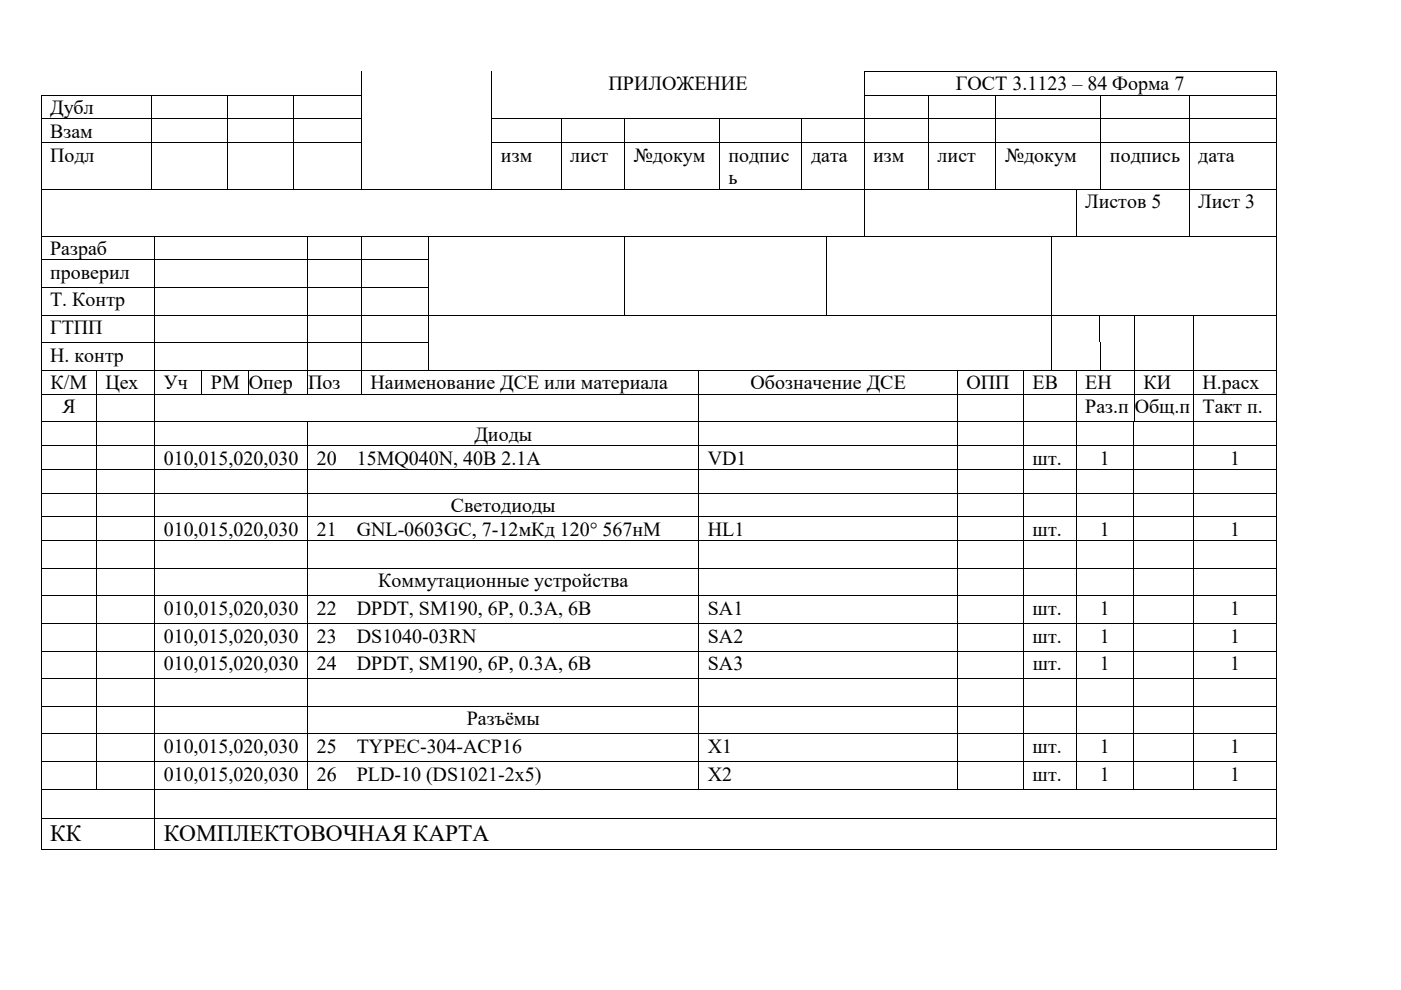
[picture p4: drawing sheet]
<svg xmlns="http://www.w3.org/2000/svg" width="297mm" height="210mm" viewBox="0 0 297 210" stroke-linecap="round" stroke-linejoin="round" font-family="sans-serif">
<defs><g id="words">
<g font-size="5">
<text x="10.6" y="178.3">КК</text>
<text x="34.7" y="178.3">КОМПЛЕКТОВОЧНАЯ КАРТА</text>
</g>
<g font-size="4.2">
<text x="129" y="19.1">ПРИЛОЖЕНИЕ</text>
<text x="202.7" y="19.1">ГОСТ 3.1123 – 84 Форма 7</text>
<text x="10.6" y="24.2">Дубл</text>
<text x="10.6" y="29.2">Взам</text>
<text x="10.6" y="34.2">Подл</text>
<text x="106.2" y="34.2">изм</text>
<text x="120.9" y="34.2">лист</text>
<text x="134.4" y="34.2">№докум</text>
<text x="154.4" y="34.2">подпис</text>
<text x="172" y="34.2">дата</text>
<text x="185.1" y="34.2">изм</text>
<text x="198.8" y="34.2">лист</text>
<text x="213.1" y="34.2">№докум</text>
<text x="235.3" y="34.2">подпись</text>
<text x="254" y="34.2">дата</text>
<text x="154.4" y="39.1">ь</text>
<text x="230.1" y="44.2">Листов 5</text>
<text x="254" y="44.2">Лист 3</text>
<text x="10.6" y="54.1">Разраб</text>
<text x="10.6" y="59.1">проверил</text>
<text x="10.6" y="65">Т. Контр</text>
<text x="10.6" y="70.8">ГТПП</text>
<text x="10.6" y="76.7">Н. контр</text>
<text x="10.7" y="82.6">К/М</text>
<text x="22.3" y="82.6">Цех</text>
<text x="34.7" y="82.6">Уч</text>
<text x="44.7" y="82.6">РМ</text>
<text x="52.7" y="82.6">Опер</text>
<text x="65.3" y="82.6">Поз</text>
<text x="78.6" y="82.6">Наименование ДСЕ или материала</text>
<text x="159.1" y="82.6">Обозначение ДСЕ</text>
<text x="204.9" y="82.6">ОПП</text>
<text x="218.9" y="82.6">ЕВ</text>
<text x="230.1" y="82.6">ЕН</text>
<text x="242.4" y="82.6">КИ</text>
<text x="255" y="82.6">Н.расх</text>
<text x="13.2" y="87.6">Я</text>
<text x="230.1" y="87.6">Раз.п</text>
<text x="240.6" y="87.6">Общ.п</text>
<text x="255" y="87.6">Такт п.</text>
<text x="100.6" y="93.4">Диоды</text>
<text x="34.7" y="98.5">010,015,020,030</text>
<text x="67.2" y="98.5">20</text>
<text x="75.6" y="98.5">15MQ040N, 40В 2.1А</text>
<text x="150.1" y="98.5">VD1</text>
<text x="218.9" y="98.5">шт.</text>
<text x="233.2" y="98.5">1</text>
<text x="260.8" y="98.5">1</text>
<text x="34.7" y="113.6">010,015,020,030</text>
<text x="67.2" y="113.6">21</text>
<text x="75.6" y="113.6">GNL-0603GC, 7-12мКд 120° 567нМ</text>
<text x="95.6" y="108.6">Светодиоды</text>
<text x="150.1" y="113.6">HL1</text>
<text x="218.9" y="113.6">шт.</text>
<text x="233.2" y="113.6">1</text>
<text x="260.8" y="113.6">1</text>
<text x="80.2" y="124.5">Коммутационные устройства</text>
<text x="34.7" y="130.4">010,015,020,030</text>
<text x="67.2" y="130.4">22</text>
<text x="75.6" y="130.4">DPDT, SM190, 6P, 0.3А, 6В</text>
<text x="150.1" y="130.4">SA1</text>
<text x="218.9" y="130.4">шт.</text>
<text x="233.2" y="130.4">1</text>
<text x="260.8" y="130.4">1</text>
<text x="34.7" y="136.2">010,015,020,030</text>
<text x="67.2" y="136.2">23</text>
<text x="75.6" y="136.2">DS1040-03RN</text>
<text x="150.1" y="136.2">SA2</text>
<text x="218.9" y="136.2">шт.</text>
<text x="233.2" y="136.2">1</text>
<text x="260.8" y="136.2">1</text>
<text x="34.7" y="142.1">010,015,020,030</text>
<text x="67.2" y="142.1">24</text>
<text x="75.6" y="142.1">DPDT, SM190, 6P, 0.3А, 6В</text>
<text x="150.1" y="142.1">SA3</text>
<text x="218.9" y="142.1">шт.</text>
<text x="233.2" y="142.1">1</text>
<text x="260.8" y="142.1">1</text>
<text x="99" y="153.8">Разъёмы</text>
<text x="34.7" y="159.6">010,015,020,030</text>
<text x="67.2" y="159.6">25</text>
<text x="75.6" y="159.6">TYPEC-304-ACP16</text>
<text x="150.1" y="159.6">X1</text>
<text x="218.9" y="159.6">шт.</text>
<text x="233.2" y="159.6">1</text>
<text x="260.8" y="159.6">1</text>
<text x="34.7" y="165.5">010,015,020,030</text>
<text x="67.2" y="165.5">26</text>
<text x="75.6" y="165.5">PLD-10 (DS1021-2x5)</text>
<text x="150.1" y="165.5">X2</text>
<text x="218.9" y="165.5">шт.</text>
<text x="233.2" y="165.5">1</text>
<text x="260.8" y="165.5">1</text>
</g>
</g></defs>
<g fill="#000">
<path d="M76.6 15h.1v.2h-.1zM104.2 15h.2v.2h-.2zM183.1 15h.2v.2h-.2zM270.6 15h.2v.2h-.2zM8.6 20.1h.2v.1h-.2zM8.6 25.1h.2v.2h-.2zM8.6 30.1h.2v.2h-.2zM8.8 20.1h.2v.1h-.2zM32.1 20.1h.2v.1h-.2zM32.1 25.1h.2v.2h-.2zM32.1 30.1h.2v.2h-.2zM48.1 20.1h.2v.1h-.2z"/>
<path d="M48.1 25.1h.2v.2h-.2zM48.1 30.1h.2v.2h-.2zM62.2 20.1h.2v.1h-.2zM62.2 25.1h.2v.2h-.2zM62.2 30.1h.2v.2h-.2zM76.6 20.1h.1v.1h-.1zM76.6 25.1h.1v.2h-.1zM76.6 30.1h.1v.2h-.1zM104.2 20.1h.2v.1h-.2zM104.2 25.1h.2v.2h-.2zM104.2 30.1h.2v.2h-.2zM118.9 25.1h.1v.2h-.1z"/>
<path d="M118.9 30.1h.1v.2h-.1zM132.4 25.1h.2v.2h-.2zM132.4 30.1h.2v.2h-.2zM152.4 25.1h.2v.2h-.2zM152.4 30.1h.2v.2h-.2zM169.9 25.1h.2v.2h-.2zM169.9 30.1h.2v.2h-.2zM183.1 20.1h.2v.1h-.2zM183.1 25.1h.2v.2h-.2zM183.1 30.1h.2v.2h-.2zM196.8 20.1h.1v.1h-.1zM196.8 25.1h.1v.2h-.1z"/>
<path d="M196.8 30.1h.1v.2h-.1zM211.1 20.1h.1v.1h-.1zM211.1 25.1h.1v.2h-.1zM211.1 30.1h.1v.2h-.1zM233.3 20.1h.2v.1h-.2zM233.3 25.1h.2v.2h-.2zM233.3 30.1h.2v.2h-.2zM252 20.1h.2v.1h-.2zM252 25.1h.2v.2h-.2zM252 30.1h.2v.2h-.2zM270.6 20.1h.2v.1h-.2zM270.6 25.1h.2v.2h-.2z"/>
<path d="M270.6 30.1h.2v.2h-.2zM8.6 40h.2v.2h-.2zM8.6 50h.2v.1h-.2zM8.6 55h.2v.2h-.2zM32.1 40h.2v.2h-.2zM32.7 50h.1v.1h-.1zM32.7 55h.1v.2h-.1zM48.1 40h.2v.2h-.2zM62.2 40h.2v.2h-.2zM65.2 50h.2v.1h-.2zM65.2 55h.2v.2h-.2zM76.6 40h.1v.2h-.1z"/>
<path d="M76.6 50h.1v.1h-.1zM76.6 55h.1v.2h-.1zM90.7 50h.2v.1h-.2zM90.7 55h.2v.2h-.2zM104.2 40h.2v.2h-.2zM118.9 40h.1v.2h-.1zM132.4 40h.2v.2h-.2zM132.4 50h.2v.1h-.2zM132.4 55h.2v.2h-.2zM152.4 40h.2v.2h-.2zM169.9 40h.2v.2h-.2zM175.2 50h.2v.1h-.2z"/>
<path d="M175.2 55h.2v.2h-.2zM183.1 40h.2v.2h-.2zM183.1 50h.2v.1h-.2zM196.8 40h.1v.2h-.1zM211.1 40h.1v.2h-.1zM222.8 50h.1v.1h-.1zM222.8 55h.1v.2h-.1zM228.1 40h.2v.2h-.2zM228.1 50h.2v.1h-.2zM233.3 40h.2v.2h-.2zM252 40h.2v.2h-.2zM252 50h.2v.1h-.2z"/>
<path d="M270.6 40h.2v.2h-.2zM270.6 50h.2v.1h-.2zM270.6 55h.2v.2h-.2zM8.6 60.9h.2v.1h-.2zM8.6 66.7h.2v.2h-.2zM8.6 72.6h.2v.1h-.2zM8.6 78.4h.2v.2h-.2zM20.4 78.4h.1v.2h-.1zM32.7 60.9h.1v.1h-.1zM32.7 66.7h.1v.2h-.1zM32.7 72.6h.1v.1h-.1zM32.7 78.4h.1v.2h-.1z"/>
<path d="M42.7 78.4h.1v.2h-.1zM52.7 78.4h.1v.2h-.1zM65.2 60.9h.2v.1h-.2zM65.2 66.7h.2v.2h-.2zM65.2 72.6h.2v.1h-.2zM65.2 78.4h.2v.2h-.2zM76.6 60.9h.1v.1h-.1zM76.6 66.7h.1v.2h-.1zM76.6 72.6h.1v.1h-.1zM76.6 78.4h.1v.2h-.1zM90.7 60.9h.2v.1h-.2zM90.7 66.7h.2v.2h-.2z"/>
<path d="M90.7 72.6h.2v.1h-.2zM90.7 78.4h.2v.2h-.2zM132.4 60.9h.2v.1h-.2zM132.4 66.7h.2v.2h-.2zM148.1 78.4h.1v.2h-.1zM175.2 60.9h.2v.1h-.2zM175.2 66.7h.2v.2h-.2zM202.9 78.4h.2v.2h-.2zM217 78.4h.1v.2h-.1zM222.8 60.9h.1v.1h-.1zM222.8 66.7h.1v.2h-.1zM222.8 72.6h.1v.1h-.1z"/>
<path d="M222.8 78.4h.1v.2h-.1zM228.1 78.4h.2v.2h-.2zM233.1 66.7h.2v.2h-.2zM233.3 72.6h.2v.1h-.2zM233.3 78.4h.2v.2h-.2zM240.4 66.7h.2v.2h-.2zM240.4 72.6h.2v.1h-.2zM240.4 78.4h.2v.2h-.2zM253 66.7h.1v.2h-.1zM253 72.6h.1v.1h-.1zM253 78.4h.1v.2h-.1zM270.6 60.9h.2v.1h-.2z"/>
<path d="M270.6 66.7h.2v.2h-.2zM270.6 72.6h.2v.1h-.2zM270.6 78.4h.2v.2h-.2zM8.6 83.5h.2v.2h-.2zM8.6 89.3h.2v.2h-.2zM8.6 94.4h.2v.1h-.2zM8.6 99.4h.2v.2h-.2zM20.4 83.5h.1v.2h-.1zM20.4 89.3h.1v.2h-.1zM20.4 94.4h.1v.1h-.1zM20.4 99.4h.1v.2h-.1zM32.7 83.5h.1v.2h-.1z"/>
<path d="M32.7 89.3h.1v.2h-.1zM32.7 94.4h.1v.1h-.1zM32.7 99.4h.1v.2h-.1zM42.7 83.5h.1v.2h-.1zM52.7 83.5h.1v.2h-.1zM65.2 83.5h.2v.2h-.2zM65.2 89.3h.2v.2h-.2zM65.2 94.4h.2v.1h-.2zM65.2 99.4h.2v.2h-.2zM76.6 83.5h.1v.2h-.1zM148.1 83.5h.1v.2h-.1zM148.1 89.3h.1v.2h-.1z"/>
<path d="M148.1 94.4h.1v.1h-.1zM148.1 99.4h.1v.2h-.1zM202.9 83.5h.2v.2h-.2zM202.9 89.3h.2v.2h-.2zM202.9 94.4h.2v.1h-.2zM202.9 99.4h.2v.2h-.2zM217 83.5h.1v.2h-.1zM217 89.3h.1v.2h-.1zM217 94.4h.1v.1h-.1zM217 99.4h.1v.2h-.1zM228.1 83.5h.2v.2h-.2zM228.1 89.3h.2v.2h-.2z"/>
<path d="M228.1 94.4h.2v.1h-.2zM228.1 99.4h.2v.2h-.2zM240.3 89.3h.1v.2h-.1zM240.3 94.4h.1v.1h-.1zM240.3 99.4h.1v.2h-.1zM240.4 83.5h.2v.2h-.2zM240.4 89.3h.2v.2h-.2zM253 83.5h.1v.2h-.1zM253 89.3h.1v.2h-.1zM253 94.4h.1v.1h-.1zM253 99.4h.1v.2h-.1zM270.6 83.5h.2v.2h-.2z"/>
<path d="M270.6 89.3h.2v.2h-.2zM270.6 94.4h.2v.1h-.2zM270.6 99.4h.2v.2h-.2zM8.6 104.5h.2v.1h-.2zM8.6 109.5h.2v.2h-.2zM8.6 114.6h.2v.1h-.2zM20.4 104.5h.1v.1h-.1zM20.4 109.5h.1v.2h-.1zM20.4 114.6h.1v.1h-.1zM32.7 104.5h.1v.1h-.1zM32.7 109.5h.1v.2h-.1zM32.7 114.6h.1v.1h-.1z"/>
<path d="M65.2 104.5h.2v.1h-.2zM65.2 109.5h.2v.2h-.2zM65.2 114.6h.2v.1h-.2zM148.1 104.5h.1v.1h-.1zM148.1 109.5h.1v.2h-.1zM148.1 114.6h.1v.1h-.1zM202.9 104.5h.2v.1h-.2zM202.9 109.5h.2v.2h-.2zM202.9 114.6h.2v.1h-.2zM217 104.5h.1v.1h-.1zM217 109.5h.1v.2h-.1zM217 114.6h.1v.1h-.1z"/>
<path d="M228.1 104.5h.2v.1h-.2zM228.1 109.5h.2v.2h-.2zM228.1 114.6h.2v.1h-.2zM240.3 104.5h.1v.1h-.1zM240.3 109.5h.1v.2h-.1zM240.3 114.6h.1v.1h-.1zM253 104.5h.1v.1h-.1zM253 109.5h.1v.2h-.1zM253 114.6h.1v.1h-.1zM270.6 104.5h.2v.1h-.2zM270.6 109.5h.2v.2h-.2zM270.6 114.6h.2v.1h-.2z"/>
<path d="M8.6 120.4h.2v.2h-.2zM8.6 126.3h.2v.1h-.2zM8.6 132.1h.2v.2h-.2zM8.6 138h.2v.1h-.2zM20.4 120.4h.1v.2h-.1zM20.4 126.3h.1v.1h-.1zM20.4 132.1h.1v.2h-.1zM20.4 138h.1v.1h-.1zM32.7 120.4h.1v.2h-.1zM32.7 126.3h.1v.1h-.1zM32.7 132.1h.1v.2h-.1zM32.7 138h.1v.1h-.1z"/>
<path d="M65.2 120.4h.2v.2h-.2zM65.2 126.3h.2v.1h-.2zM65.2 132.1h.2v.2h-.2zM65.2 138h.2v.1h-.2zM148.1 120.4h.1v.2h-.1zM148.1 126.3h.1v.1h-.1zM148.1 132.1h.1v.2h-.1zM148.1 138h.1v.1h-.1zM202.9 120.4h.2v.2h-.2zM202.9 126.3h.2v.1h-.2zM202.9 132.1h.2v.2h-.2zM202.9 138h.2v.1h-.2z"/>
<path d="M217 120.4h.1v.2h-.1zM217 126.3h.1v.1h-.1zM217 132.1h.1v.2h-.1zM217 138h.1v.1h-.1zM228.1 120.4h.2v.2h-.2zM228.1 126.3h.2v.1h-.2zM228.1 132.1h.2v.2h-.2zM228.1 138h.2v.1h-.2zM240.3 120.4h.1v.2h-.1zM240.3 126.3h.1v.1h-.1zM240.3 132.1h.1v.2h-.1zM240.3 138h.1v.1h-.1z"/>
<path d="M253 120.4h.1v.2h-.1zM253 126.3h.1v.1h-.1zM253 132.1h.1v.2h-.1zM253 138h.1v.1h-.1zM270.6 120.4h.2v.2h-.2zM270.6 126.3h.2v.1h-.2zM270.6 132.1h.2v.2h-.2zM270.6 138h.2v.1h-.2zM8.6 143.8h.2v.2h-.2zM8.6 149.7h.2v.2h-.2zM8.6 155.5h.2v.2h-.2zM20.4 143.8h.1v.2h-.1z"/>
<path d="M20.4 149.7h.1v.2h-.1zM20.4 155.5h.1v.2h-.1zM32.7 143.8h.1v.2h-.1zM32.7 149.7h.1v.2h-.1zM32.7 155.5h.1v.2h-.1zM65.2 143.8h.2v.2h-.2zM65.2 149.7h.2v.2h-.2zM65.2 155.5h.2v.2h-.2zM148.1 143.8h.1v.2h-.1zM148.1 149.7h.1v.2h-.1zM148.1 155.5h.1v.2h-.1zM202.9 143.8h.2v.2h-.2z"/>
<path d="M202.9 149.7h.2v.2h-.2zM202.9 155.5h.2v.2h-.2zM217 143.8h.1v.2h-.1zM217 149.7h.1v.2h-.1zM217 155.5h.1v.2h-.1zM228.1 143.8h.2v.2h-.2zM228.1 149.7h.2v.2h-.2zM228.1 155.5h.2v.2h-.2zM240.3 143.8h.1v.2h-.1zM240.3 149.7h.1v.2h-.1zM240.3 155.5h.1v.2h-.1zM253 143.8h.1v.2h-.1z"/>
<path d="M253 149.7h.1v.2h-.1zM253 155.5h.1v.2h-.1zM270.6 143.8h.2v.2h-.2zM270.6 149.7h.2v.2h-.2zM270.6 155.5h.2v.2h-.2zM8.6 161.4h.2v.2h-.2zM8.6 167.3h.2v.1h-.2zM8.6 173.5h.2v.2h-.2zM20.4 161.4h.1v.2h-.1zM20.4 167.3h.1v.1h-.1zM32.7 161.4h.1v.2h-.1zM32.7 167.3h.1v.1h-.1z"/>
<path d="M32.7 173.5h.1v.2h-.1zM65.2 161.4h.2v.2h-.2zM65.2 167.3h.2v.1h-.2zM148.1 161.4h.1v.2h-.1zM148.1 167.3h.1v.1h-.1zM202.9 161.4h.2v.2h-.2zM202.9 167.3h.2v.1h-.2zM217 161.4h.1v.2h-.1zM217 167.3h.1v.1h-.1zM228.1 161.4h.2v.2h-.2zM228.1 167.3h.2v.1h-.2zM240.3 161.4h.1v.2h-.1z"/>
<path d="M240.3 167.3h.1v.1h-.1zM253 161.4h.1v.2h-.1zM253 167.3h.1v.1h-.1zM270.6 161.4h.2v.2h-.2zM270.6 167.3h.2v.1h-.2zM270.6 173.5h.2v.2h-.2zM8.6 180h.2v.2h-.2zM32.7 180h.1v.2h-.1zM270.6 180h.2v.2h-.2z"/>
</g>
<g fill="none" stroke="#000" stroke-width=".21">
<path d="M76.7 15.2v4.9M104.3 15.2v4.9M183.2 15.2v4.9M183.3 15.1h87.3M270.7 15.2v4.9M8.7 20.2v4.9M8.7 25.3v4.8M8.7 30.3v9.7M8.8 25.2h23.3M8.8 30.2h23.3M9 20.2h23.1M32.2 20.2v4.9"/>
<path d="M32.2 25.3v4.8M32.2 30.3v9.7M32.3 20.2h15.8M32.3 25.2h15.8M32.3 30.2h15.8M48.2 20.2v4.9M48.2 25.3v4.8M48.2 30.3v9.7M48.3 20.2h13.9M48.3 25.2h13.9M48.3 30.2h13.9M62.3 20.2v4.9"/>
<path d="M62.3 25.3v4.8M62.3 30.3v9.7M62.4 20.2h14.2M62.4 25.2h14.2M62.4 30.2h14.2M76.7 20.2v4.9M76.7 25.3v4.8M76.7 30.3v9.7M104.3 20.2v4.9M104.3 25.3v4.8M104.3 30.3v9.7M104.4 25.2h14.5"/>
<path d="M104.4 30.2h14.5M119 25.3v4.8M119 30.3v9.7M119 25.2h13.4M119 30.2h13.4M132.5 25.3v4.8M132.5 30.3v9.7M132.6 25.2h19.8M132.6 30.2h19.8M152.5 25.3v4.8M152.5 30.3v9.7M152.6 25.2h17.3"/>
<path d="M152.6 30.2h17.3M170 25.3v4.8M170 30.3v9.7M170.1 25.2h13M170.1 30.2h13M183.2 20.2v4.9M183.2 25.3v4.8M183.2 30.3v9.7M183.3 20.2h13.5M183.3 25.2h13.5M183.3 30.2h13.5M196.8 20.2v4.9"/>
<path d="M196.8 25.3v4.8M196.8 30.3v9.7M196.9 20.2h14.2M196.9 25.2h14.2M196.9 30.2h14.2M211.2 20.2v4.9M211.2 25.3v4.8M211.2 30.3v9.7M211.2 20.2h22.1M211.2 25.2h22.1M211.2 30.2h22.1M233.4 20.2v4.9"/>
<path d="M233.4 25.3v4.8M233.4 30.3v9.7M233.5 20.2h18.5M233.5 25.2h18.5M233.5 30.2h18.5M252.1 20.2v4.9M252.1 25.3v4.8M252.1 30.3v9.7M252.2 20.2h18.4M252.2 25.2h18.4M252.2 30.2h18.4M270.7 20.2v4.9"/>
<path d="M270.7 25.3v4.8M270.7 30.3v9.7M8.7 40.2v9.8M8.7 50.1v4.9M8.7 55.2v5.7M8.8 40.1h23.3M8.8 50h23.9M8.8 55.1h23.9M32.3 40.1h15.8M32.8 50.1v4.9M32.8 55.2v5.7M32.8 50h32.4"/>
<path d="M32.8 55.1h32.4M48.3 40.1h13.9M62.4 40.1h14.2M65.3 50.1v4.9M65.3 55.2v5.7M65.4 50h11.2M65.4 55.1h11.2M76.7 50.1v4.9M76.7 55.2v5.7M76.7 40.1h27.5M76.7 50h14M76.7 55.1h14"/>
<path d="M90.8 50.1v4.9M90.8 55.2v5.7M90.9 50h41.5M104.4 40.1h14.5M119 40.1h13.4M132.5 50.1v4.9M132.5 55.2v5.7M132.6 40.1h19.8M132.6 50h42.6M152.6 40.1h17.3M170.1 40.1h13M175.3 50.1v4.9"/>
<path d="M175.3 55.2v5.7M175.4 50h7.7M183.2 40.2v9.8M183.3 40.1h13.5M183.3 50h39.5M196.9 40.1h14.2M211.2 40.1h16.9M222.8 50.1v4.9M222.8 55.2v5.7M222.9 50h5.2M228.2 40.2v9.8M228.3 40.1h5"/>
<path d="M228.3 50h23.7M233.5 40.1h18.5M252.1 40.2v9.8M252.2 40.1h18.4M252.2 50h18.4M270.7 40.2v9.8M270.7 50.1v4.9M270.7 55.2v5.7M8.7 61v5.7M8.7 66.9v5.7M8.7 72.7v5.7M8.7 78.6v4.9"/>
<path d="M8.8 61h23.9M8.8 66.8h23.9M8.8 72.6h23.9M8.8 78.5h11.6M20.4 78.6v4.9M20.5 78.5h12.2M32.8 61v5.7M32.8 66.9v5.7M32.8 72.7v5.7M32.8 78.6v4.9M32.8 61h32.4M32.8 66.8h32.4"/>
<path d="M32.8 72.6h32.4M32.8 78.5h9.9M42.8 78.6v4.9M42.8 78.5h9.9M52.7 78.6v4.9M52.8 78.5h12.4M65.3 61v5.7M65.3 66.9v5.7M65.3 72.7v5.7M65.3 78.6v4.9M65.4 61h11.2M65.4 66.8h11.2"/>
<path d="M65.4 72.6h11.2M65.4 78.5h11.2M76.7 61v5.7M76.7 66.9v5.7M76.7 72.7v5.7M76.7 78.6v4.9M76.7 61h14M76.7 66.8h14M76.7 72.6h14M76.7 78.5h14M90.8 61v5.7M90.8 66.9v5.7"/>
<path d="M90.8 72.7v5.7M90.9 66.8h41.5M90.9 78.5h57.2M132.5 61v5.7M132.6 66.8h42.6M148.2 78.6v4.9M148.2 78.5h54.7M175.3 61v5.7M175.4 66.8h47.4M203 78.6v4.9M203.1 78.5h13.9M217 78.6v4.9"/>
<path d="M217.1 78.5h5.7M222.8 61v5.7M222.8 66.9v5.7M222.8 72.7v5.7M222.9 66.8h10.2M222.9 78.5h5.2M228.2 78.6v4.9M228.3 78.5h5M233.2 66.9v5.7M233.3 66.8h7.1M233.4 72.7v5.7M233.5 78.5h6.9"/>
<path d="M240.5 66.9v5.7M240.5 72.7v5.7M240.5 78.6v4.9M240.6 66.8h12.4M240.6 78.5h12.4M253.1 66.9v5.7M253.1 72.7v5.7M253.1 78.6v4.9M253.1 66.8h17.5M253.1 78.5h17.5M270.7 61v5.7M270.7 66.9v5.7"/>
<path d="M270.7 72.7v5.7M270.7 78.6v4.9M8.7 83.7v5.6M8.7 89.5v4.9M8.7 94.5v4.9M8.7 99.6v4.9M8.8 83.6h11.6M8.8 89.4h11.6M8.8 94.4h11.6M8.8 99.5h11.6M20.4 83.7v5.6M20.4 89.5v4.9"/>
<path d="M20.4 94.5v4.9M20.4 99.6v4.9M20.5 83.6h12.2M20.5 89.4h12.2M20.5 94.4h12.2M20.5 99.5h12.2M32.8 83.7v5.6M32.8 89.5v4.9M32.8 94.5v4.9M32.8 99.6v4.9M32.8 83.6h9.9M32.8 89.4h32.4"/>
<path d="M32.8 94.4h32.4M32.8 99.5h32.4M42.8 83.6h9.9M52.8 83.6h12.4M65.3 89.5v4.9M65.3 94.5v4.9M65.3 99.6v4.9M65.4 83.6h11.2M65.4 89.4h82.7M65.4 94.4h82.7M65.4 99.5h82.7M76.7 83.6h71.4"/>
<path d="M148.2 83.7v5.6M148.2 89.5v4.9M148.2 94.5v4.9M148.2 99.6v4.9M148.2 83.6h54.7M148.2 89.4h54.7M148.2 94.4h54.7M148.2 99.5h54.7M203 83.7v5.6M203 89.5v4.9M203 94.5v4.9M203 99.6v4.9"/>
<path d="M203.1 83.6h13.9M203.1 89.4h13.9M203.1 94.4h13.9M203.1 99.5h13.9M217 83.7v5.6M217 89.5v4.9M217 94.5v4.9M217 99.6v4.9M217.1 83.6h11M217.1 89.4h11M217.1 94.4h11M217.1 99.5h11"/>
<path d="M228.2 83.7v5.6M228.2 89.5v4.9M228.2 94.5v4.9M228.2 99.6v4.9M228.3 83.6h12.1M228.3 89.4h12M228.3 94.4h12M228.3 99.5h12M240.4 89.5v4.9M240.4 94.5v4.9M240.4 99.6v4.9M240.4 94.4h12.6"/>
<path d="M240.4 99.5h12.6M240.5 83.7v5.6M240.6 83.6h12.4M240.6 89.4h12.4M253.1 83.7v5.6M253.1 89.5v4.9M253.1 94.5v4.9M253.1 99.6v4.9M253.1 83.6h17.5M253.1 89.4h17.5M253.1 94.4h17.5M253.1 99.5h17.5"/>
<path d="M270.7 83.7v5.6M270.7 89.5v4.9M270.7 94.5v4.9M270.7 99.6v4.9M8.7 104.6v4.9M8.7 109.7v4.9M8.7 114.7v5.7M8.8 104.6h11.6M8.8 109.6h11.6M8.8 114.6h11.6M20.4 104.6v4.9M20.4 109.7v4.9"/>
<path d="M20.4 114.7v5.7M20.5 104.6h12.2M20.5 109.6h12.2M20.5 114.6h12.2M32.8 104.6v4.9M32.8 109.7v4.9M32.8 114.7v5.7M32.8 104.6h32.4M32.8 109.6h32.4M32.8 114.6h32.4M65.3 104.6v4.9M65.3 109.7v4.9"/>
<path d="M65.3 114.7v5.7M65.4 104.6h82.7M65.4 109.6h82.7M65.4 114.6h82.7M148.2 104.6v4.9M148.2 109.7v4.9M148.2 114.7v5.7M148.2 104.6h54.7M148.2 109.6h54.7M148.2 114.6h54.7M203 104.6v4.9M203 109.7v4.9"/>
<path d="M203 114.7v5.7M203.1 104.6h13.9M203.1 109.6h13.9M203.1 114.6h13.9M217 104.6v4.9M217 109.7v4.9M217 114.7v5.7M217.1 104.6h11M217.1 109.6h11M217.1 114.6h11M228.2 104.6v4.9M228.2 109.7v4.9"/>
<path d="M228.2 114.7v5.7M228.3 104.6h12M228.3 109.6h12M228.3 114.6h12M240.4 104.6v4.9M240.4 109.7v4.9M240.4 114.7v5.7M240.4 104.6h12.6M240.4 109.6h12.6M240.4 114.6h12.6M253.1 104.6v4.9M253.1 109.7v4.9"/>
<path d="M253.1 114.7v5.7M253.1 104.6h17.5M253.1 109.6h17.5M253.1 114.6h17.5M270.7 104.6v4.9M270.7 109.7v4.9M270.7 114.7v5.7M8.7 120.6v5.7M8.7 126.4v5.7M8.7 132.3v5.7M8.7 138.1v5.7M8.8 120.5h11.6"/>
<path d="M8.8 126.4h11.6M8.8 132.2h11.6M8.8 138h11.6M20.4 120.6v5.7M20.4 126.4v5.7M20.4 132.3v5.7M20.4 138.1v5.7M20.5 120.5h12.2M20.5 126.4h12.2M20.5 132.2h12.2M20.5 138h12.2M32.8 120.6v5.7"/>
<path d="M32.8 126.4v5.7M32.8 132.3v5.7M32.8 138.1v5.7M32.8 120.5h32.4M32.8 126.4h32.4M32.8 132.2h32.4M32.8 138h32.4M65.3 120.6v5.7M65.3 126.4v5.7M65.3 132.3v5.7M65.3 138.1v5.7M65.4 120.5h82.7"/>
<path d="M65.4 126.4h82.7M65.4 132.2h82.7M65.4 138h82.7M148.2 120.6v5.7M148.2 126.4v5.7M148.2 132.3v5.7M148.2 138.1v5.7M148.2 120.5h54.7M148.2 126.4h54.7M148.2 132.2h54.7M148.2 138h54.7M203 120.6v5.7"/>
<path d="M203 126.4v5.7M203 132.3v5.7M203 138.1v5.7M203.1 120.5h13.9M203.1 126.4h13.9M203.1 132.2h13.9M203.1 138h13.9M217 120.6v5.7M217 126.4v5.7M217 132.3v5.7M217 138.1v5.7M217.1 120.5h11"/>
<path d="M217.1 126.4h11M217.1 132.2h11M217.1 138h11M228.2 120.6v5.7M228.2 126.4v5.7M228.2 132.3v5.7M228.2 138.1v5.7M228.3 120.5h12M228.3 126.4h12M228.3 132.2h12M228.3 138h12M240.4 120.6v5.7"/>
<path d="M240.4 126.4v5.7M240.4 132.3v5.7M240.4 138.1v5.7M240.4 120.5h12.6M240.4 126.4h12.6M240.4 132.2h12.6M240.4 138h12.6M253.1 120.6v5.7M253.1 126.4v5.7M253.1 132.3v5.7M253.1 138.1v5.7M253.1 120.5h17.5"/>
<path d="M253.1 126.4h17.5M253.1 132.2h17.5M253.1 138h17.5M270.7 120.6v5.7M270.7 126.4v5.7M270.7 132.3v5.7M270.7 138.1v5.7M8.7 144v5.7M8.7 149.9v5.6M8.7 155.7v5.7M8.8 143.9h11.6M8.8 149.8h11.6"/>
<path d="M8.8 155.6h11.6M20.4 144v5.7M20.4 149.9v5.6M20.4 155.7v5.7M20.5 143.9h12.2M20.5 149.8h12.2M20.5 155.6h12.2M32.8 144v5.7M32.8 149.9v5.6M32.8 155.7v5.7M32.8 143.9h32.4M32.8 149.8h32.4"/>
<path d="M32.8 155.6h32.4M65.3 144v5.7M65.3 149.9v5.6M65.3 155.7v5.7M65.4 143.9h82.7M65.4 149.8h82.7M65.4 155.6h82.7M148.2 144v5.7M148.2 149.9v5.6M148.2 155.7v5.7M148.2 143.9h54.7M148.2 149.8h54.7"/>
<path d="M148.2 155.6h54.7M203 144v5.7M203 149.9v5.6M203 155.7v5.7M203.1 143.9h13.9M203.1 149.8h13.9M203.1 155.6h13.9M217 144v5.7M217 149.9v5.6M217 155.7v5.7M217.1 143.9h11M217.1 149.8h11"/>
<path d="M217.1 155.6h11M228.2 144v5.7M228.2 149.9v5.6M228.2 155.7v5.7M228.3 143.9h12M228.3 149.8h12M228.3 155.6h12M240.4 144v5.7M240.4 149.9v5.6M240.4 155.7v5.7M240.4 143.9h12.6M240.4 149.8h12.6"/>
<path d="M240.4 155.6h12.6M253.1 144v5.7M253.1 149.9v5.6M253.1 155.7v5.7M253.1 143.9h17.5M253.1 149.8h17.5M253.1 155.6h17.5M270.7 144v5.7M270.7 149.9v5.6M270.7 155.7v5.7M8.7 161.6v5.7M8.7 167.4v6.1"/>
<path d="M8.7 173.7v6.3M8.8 161.5h11.6M8.8 167.3h11.6M8.8 173.6h23.9M20.4 161.6v5.7M20.5 161.5h12.2M20.5 167.3h12.2M32.8 161.6v5.7M32.8 167.4v6.1M32.8 173.7v6.3M32.8 161.5h32.4M32.8 167.3h32.4"/>
<path d="M32.8 173.6h237.8M65.3 161.6v5.7M65.4 161.5h82.7M65.4 167.3h82.7M148.2 161.6v5.7M148.2 161.5h54.7M148.2 167.3h54.7M203 161.6v5.7M203.1 161.5h13.9M203.1 167.3h13.9M217 161.6v5.7M217.1 161.5h11"/>
<path d="M217.1 167.3h11M228.2 161.6v5.7M228.3 161.5h12M228.3 167.3h12M240.4 161.6v5.7M240.4 161.5h12.6M240.4 167.3h12.6M253.1 161.6v5.7M253.1 161.5h17.5M253.1 167.3h17.5M270.7 161.6v5.7M270.7 167.4v6.1"/>
<path d="M270.7 173.7v6.3M8.8 180.1h23.9M32.8 180.1h237.8"/>
</g>
<use href="#words"/>
</svg>
